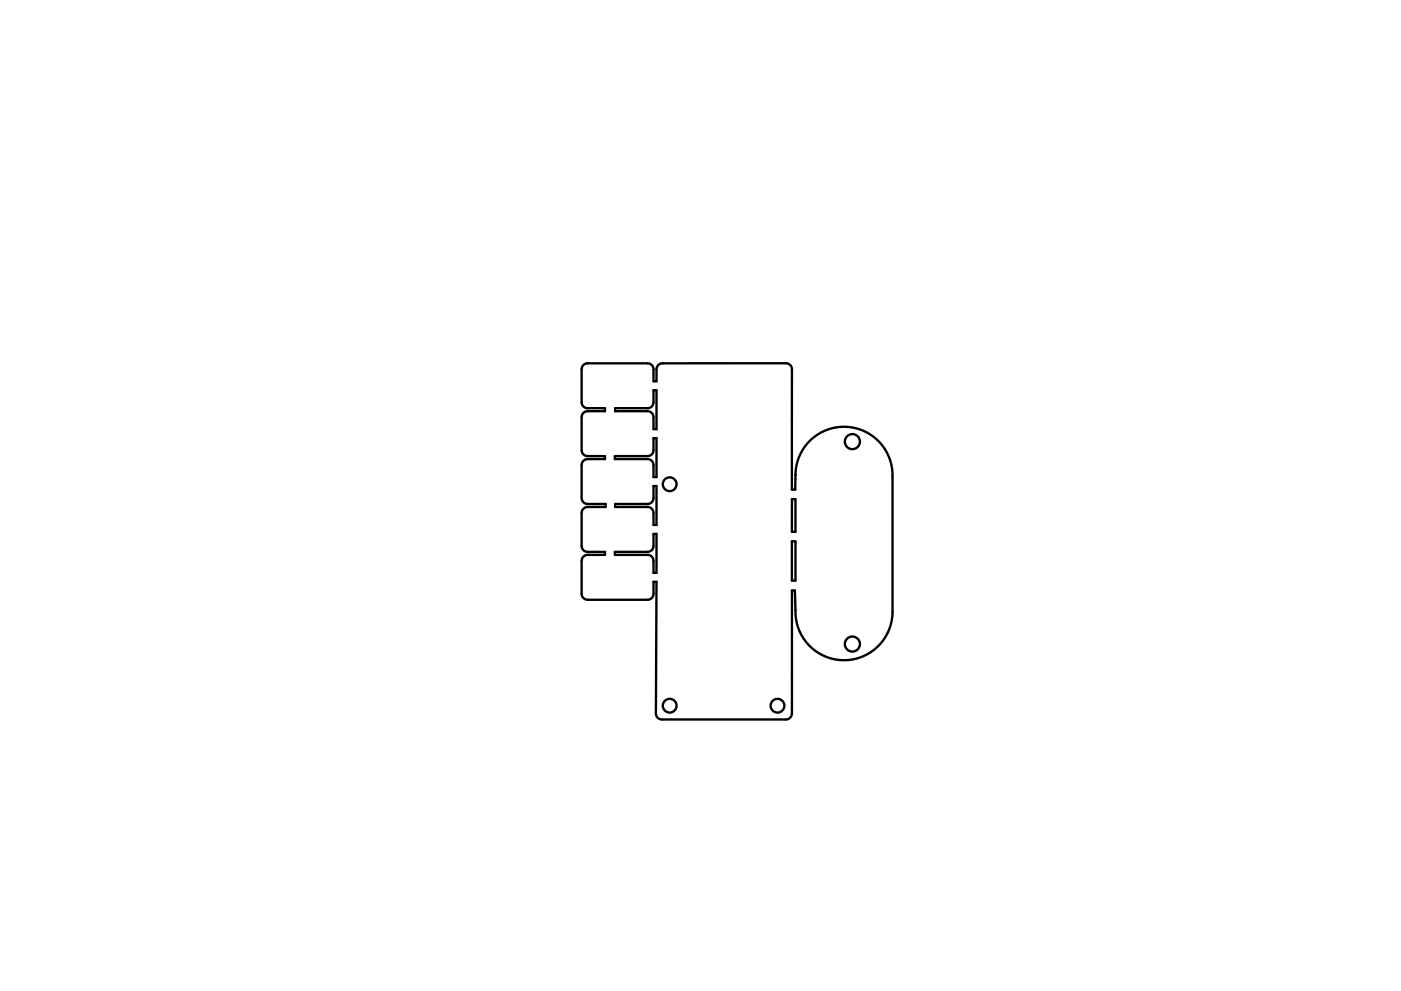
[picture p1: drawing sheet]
<svg xmlns="http://www.w3.org/2000/svg" width="297mm" height="210mm" viewBox="0 0 297 210" stroke-linecap="round" stroke-linejoin="round" font-family="sans-serif">
<g fill="none" stroke="#000" stroke-width=".5">
<path d="M137.2 97.4h-6.8v-.6h6.9a1.27 1.27 0 0 0 1.3-1.3v-2.5h.6v8.2h-.6v-2.5a1.27 1.27 0 0 0-1.3-1.3M137.2 87.2h-6.8v-.6h6.9a1.27 1.27 0 0 0 1.3-1.3v-2.5h.6v8.3h-.6v-2.6a1.27 1.27 0 0 0-1.3-1.3M137.2 117.7h-6.8v-.6h6.9a1.27 1.27 0 0 0 1.3-1.3v-2.5h.6v8.2h-.6v-2.5a1.27 1.27 0 0 0-1.3-1.3M137.3 106.9a1.27 1.27 0 0 0 1.3-1.2v-2.6h.6v8.3h-.6v-2.6a1.27 1.27 0 0 0-1.3-1.2h-6.9v-.7h7M167.9 114.9h.8v8.3h-.8zM167.9 105.9h.8v6.9h-.8zM168.7 100.8a10.3 10.3 0 0 1 10.4-10.3 10.3 10.3 0 0 1 10.1 10.6v28.7a10.3 10.3 0 0 1-10.4 10.3 10.3 10.3 0 0 1-10.1-10.6l-.2-4.2h-.6v26M168.7 100.7l-.1 3.2h-.7v-25.6a1.27 1.27 0 0 0-1.3-1.2h-26.1a1.27 1.27 0 0 0-1.3 1.3v2.5h-.6v-2.5a1.27 1.27 0 0 0-1.3-1.3h-12.7a1.27 1.27 0 0 0-1.3 1.3v6.9a1.27 1.27 0 0 0 1.3 1.3h3.7v.6h-3.7a1.27 1.27 0 0 0-1.3 1.3v7a1.27 1.27 0 0 0 1.3 1.3h3.7v.6h-3.7a1.27 1.27 0 0 0-1.3 1.3v7a1.27 1.27 0 0 0 1.3 1.2h3.8v.7h-3.8a1.27 1.27 0 0 0-1.3 1.2v7a1.27 1.27 0 0 0 1.3 1.3h3.7v.6h-3.7a1.27 1.27 0 0 0-1.3 1.3v7a1.27 1.27 0 0 0 1.3 1.2h12.7a1.27 1.27 0 0 0 1.3-1.2v-2.6h.6l-.1 28a1.27 1.27 0 0 0 1.2 1.2h26.3a1.27 1.27 0 0 0 1.3-1.2"/>
<circle cx="180.7" cy="93.7" r="1.6"/>
<circle cx="142" cy="102.7" r="1.46"/>
<circle cx="180.7" cy="136.6" r="1.6"/>
<circle cx="142" cy="149.7" r="1.46"/>
<circle cx="164.8" cy="149.7" r="1.46"/>
</g>
</svg>
